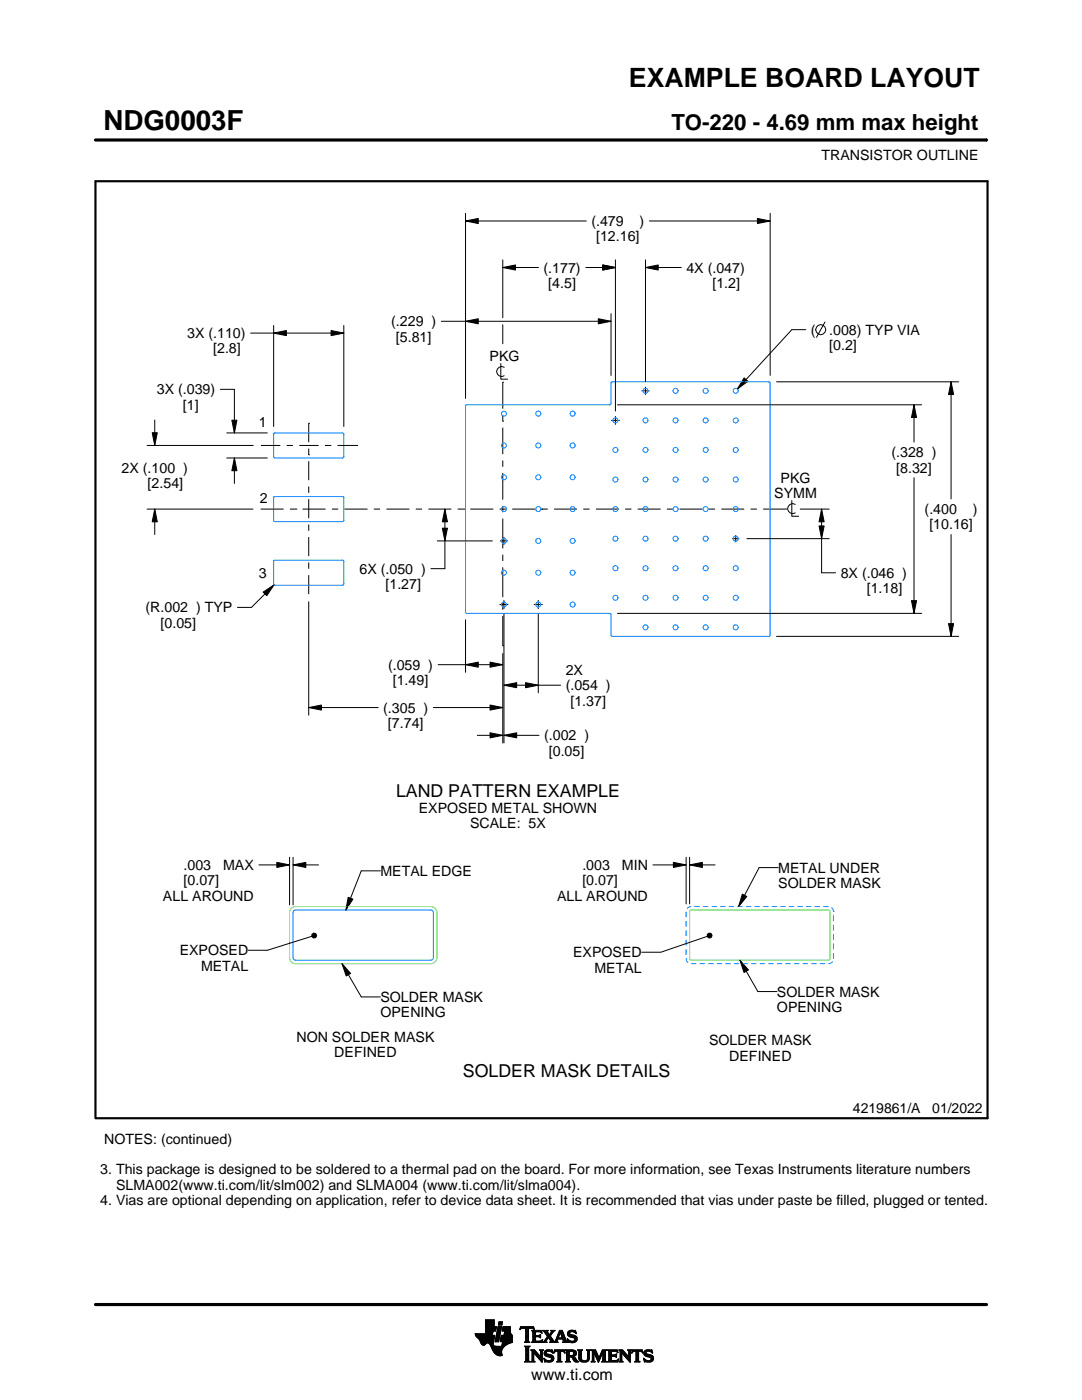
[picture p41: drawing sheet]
<svg xmlns="http://www.w3.org/2000/svg" width="216mm" height="279mm" viewBox="0 0 216 279" stroke-linecap="round" stroke-linejoin="round" font-family="sans-serif">
<defs><g id="words">
<text font-size="5.5" x="20.6" y="26">NDG0003F</text>
<text font-size="5.3" x="125.5" y="17.4">EXAMPLE BOARD LAYOUT</text>
<text font-size="4.4" x="134" y="26">TO-220 - 4.69 mm max height</text>
<g font-size="3.5">
<text x="79" y="159">LAND PATTERN EXAMPLE</text>
<text x="92.4" y="214.8">SOLDER MASK DETAILS</text>
</g>
<text font-size="3.2" x="106" y="275.3">www.ti.com</text>
<g font-size="2.8">
<text x="163.9" y="32">TRANSISTOR OUTLINE</text>
<text x="118" y="45.1">(.479</text>
<text x="127.6" y="45.1">)</text>
<text x="118.9" y="48.2">[12.16]</text>
<text x="108.5" y="54.4">(.177)</text>
<text x="109.4" y="57.5">[4.5]</text>
<text x="137" y="54.4">4X (.047)</text>
<text x="142.2" y="57.5">[1.2]</text>
<text x="78.1" y="65.1">(.229 )</text>
<text x="37.3" y="67.5">3X (.110)</text>
<text x="42.5" y="70.5">[2.8]</text>
<text x="79" y="68.2">[5.81]</text>
<text x="161.8" y="66.8">(</text>
<text x="165.5" y="66.8">.008) TYP VIA</text>
<text x="165.5" y="69.9">[0.2]</text>
<text x="97.7" y="72.1">PKG</text>
<text x="31.3" y="78.7">3X (.039)</text>
<text x="36.5" y="81.8">[1]</text>
<text x="51.7" y="85.2">1</text>
<text x="24.3" y="94.3">2X (.100 )</text>
<text x="177.9" y="91.3">(.328 )</text>
<text x="178.8" y="94.3">[8.32]</text>
<text x="29.5" y="97.4">[2.54]</text>
<text x="51.9" y="100.5">2</text>
<text x="154.5" y="99.5">SYMM</text>
<text x="155.8" y="96.4">PKG</text>
<text x="184.5" y="102.6">(.400</text>
<text x="185.4" y="105.7">[10.16]</text>
<text x="194.1" y="102.6">)</text>
<text x="51.7" y="115.4">3</text>
<text x="71.7" y="114.5">6X (.050 )</text>
<text x="76.9" y="117.6">[1.27]</text>
<text x="167.7" y="115.3">8X (.046 )</text>
<text x="172.9" y="118.4">[1.18]</text>
<text x="29" y="122.2">(R.002 ) TYP</text>
<text x="32" y="125.3">[0.05]</text>
<text x="77.4" y="133.7">(.059 )</text>
<text x="78.4" y="136.7">[1.49]</text>
<text x="112.9" y="134.7">2X</text>
<text x="112.9" y="137.8">(.054 )</text>
<text x="76.5" y="142.2">(.305 )</text>
<text x="113.8" y="140.8">[1.37]</text>
<text x="77.4" y="145.3">[7.74]</text>
<text x="108.6" y="147.8">(.002 )</text>
<text x="109.5" y="150.8">[0.05]</text>
<text x="83.6" y="162.2">EXPOSED METAL SHOWN</text>
<text x="93.8" y="165.3">SCALE: 5X</text>
<text x="36.6" y="173.6">.003</text>
<text x="44.5" y="173.6">MAX</text>
<text x="116.2" y="173.6">.003</text>
<text x="124.1" y="173.6">MIN</text>
<text x="32.5" y="179.7">ALL AROUND</text>
<text x="36.6" y="176.7">[0.07]</text>
<text x="75.9" y="174.8">METAL EDGE</text>
<text x="111.2" y="179.7">ALL AROUND</text>
<text x="116.2" y="176.7">[0.07]</text>
<text x="155.3" y="174.2">METAL UNDER</text>
<text x="155.3" y="177.2">SOLDER MASK</text>
<text x="35.9" y="190.7">EXPOSED</text>
<text x="114.4" y="191.1">EXPOSED</text>
<text x="40.1" y="193.7">METAL</text>
<text x="118.6" y="194.1">METAL</text>
<text x="75.9" y="200">SOLDER MASK</text>
<text x="75.9" y="203">OPENING</text>
<text x="155" y="198.9">SOLDER MASK</text>
<text x="155" y="201.9">OPENING</text>
<text x="59.1" y="207.9">NON SOLDER MASK</text>
<text x="141.5" y="208.6">SOLDER MASK</text>
<text x="66.7" y="211">DEFINED</text>
<text x="145.5" y="211.7">DEFINED</text>
<text x="170.2" y="222.2">4219861/A</text>
<text x="186" y="222.2">01/2022</text>
<text x="20.8" y="228.3">NOTES: (continued)</text>
<text x="20" y="234.4">3. This package is designed to be soldered to a thermal pad on the board. For more information, see Texas Instruments literature numbers</text>
<text x="23.2" y="237.4">SLMA002(www.ti.com/lit/slm002) and SLMA004 (www.ti.com/lit/slma004).</text>
<text x="20" y="240.5">4. Vias are optional depending on application, refer to device data sheet. It is recommended that vias under paste be filled, plugged or tented.</text>
</g>
</g></defs>
<g fill="none" stroke="#000" stroke-width=".2">
<path d="M19.1 27.9h177.7M196.8 27.7v.5M92.9 44.1l2.5-.5v1zM92.9 42.6v36.9M92.9 44.1h24.1M100.3 53.4l2.6-.5v1zM100.3 51.9v11.5M100.3 53.4h7.2M116.9 53.4h5.9M120.3 52.9l2.5 .5-2.5 .5zM122.8 51.9v30.1M128.8 53.4l2.5-.5v1z"/>
<path d="M128.8 51.9v24.3M128.8 53.4h7.1M129.6 44.1h24.1M151.1 43.6l2.6 .5-2.6 .5zM153.7 42.6v32.3M44 77.7h2.8v8.7M50 66.5h18.6M54.6 66.5l2.5-.5v1zM54.6 65v20.1M66.1 66l2.5 .5-2.5 .5zM68.6 65v20.1M88.1 64.1h33.8"/>
<path d="M92.9 64.1l2.5-.5v1zM99.9 72.5v3.2h1.4M100.3 76.3h.1M100.3 64.8v3.8M100.3 76.3v5.3M100.6 73.3a1 1 0 0 0-1.5 .8 1 1 0 0 0 1.5 .9M119.4 63.6l2.5 .5-2.5 .5zM121.9 62.6v12.3M128 78h1.6M128.8 77.2v1.6M148.5 75.4l.7 .7-2.1 1.5zM155 76.2h36.3"/>
<path d="M160.8 65.8h-2.8l-10.9 11.8M164.6 64.3l-1.7 3M189.8 76.2l.5 2.5h-1zM189.8 76.2v23.4M29.4 88.9h21.1M30.4 86.4h1l-.5 2.5zM30.9 83.8v5.1M45.2 91.4h8.1M45.2 86.4h8.1M46.3 83.9h1l-.5 2.5zM46.8 91.4l.5 2.5h-1zM46.8 91.4v5.1"/>
<path d="M52.1 88.9h3.8M57.2 88.9h1.3M59.7 88.9h3.9M61.6 90.8h.1M61.6 84.5h.1M61.6 84.5v3.8M61.6 89.5v1.3M61.6 92v3.8M61.6 97.1v1.3M61.6 99.6v3.8M64.8 88.9h1.3M67.4 88.9h3.8"/>
<path d="M71.2 88.9h.1M100.3 84.1h.1M100.3 82.8v1.3M100.3 85.3v5.3M100.3 91.9v1.3M100.3 94.4v5.3M121.9 83.9h1.8M122.8 83v1.8M123.2 80.8h60.7M158 99.9v3.1h1.4M182.4 80.8l.5 2.5h-1zM182.4 80.8v7.4"/>
<path d="M182.4 95.3v27.1M29.4 101.6h21.1M30.9 101.6l.5 2.5h-1zM30.9 101.6v5.1M52 101.6h4.6M52.5 118.2l2.2-1.5-1.5 2.2zM54.7 116.7l-4.5 4.5h-2.8M57.9 101.6h1.2M59.1 101.6h.1M60.4 101.6h4.6M61.6 104.7v1.2M61.6 107.2v3.8"/>
<path d="M61.6 112.3v1.2M61.6 114.8v3.8M66.2 101.6h1.3M68.7 101.6h4.6M74.6 101.6h1.2M77.1 101.6h4.6M83 101.6h1.2M85.5 101.6h4.6M87.2 107.9h11M88.3 105.4h1l-.5 2.5zM88.8 101.6l.5 2.5h-1zM88.8 101.6v11.9h-2.8"/>
<path d="M91.3 101.6h1.3M92.6 101.6h.1M93.8 101.6h4.6M99.7 101.6h1.3M99.8 107.9h1.5M100.3 101v1.2M100.3 103.5v5.9M100.3 110.7v1.3M100.3 113.2v6M100.6 107.2v1.5M100.6 119.8v1.7M102.2 101.6h4.6"/>
<path d="M107.4 119.8v1.7M108 101.6h.1M108 101.6h1.3M110.6 101.6h4.5M116.4 101.6h1.2M118.9 101.6h4.6M124.7 101.6h1.3M127.2 101.6h4.6M133.1 101.6h1.2M135.6 101.6h4.6M141.4 101.6h1.3M143.9 101.6h4.6"/>
<path d="M146.1 107.5h1.4M146.8 106.8v1.4M149 107.5h16.5M149.8 101.6h1.2M152.3 101.6h4.6M156.9 101.6h.1M158.7 100.7a1 1 0 0 0-1.6 .8 1 1 0 0 0 1.6 .9M159.7 101.6h5.8M163.4 105h1l-.5 2.5zM163.9 101.6l.5 2.5h-1zM163.9 101.6v12.7h2.8M181.9 119.9h1l-.5 2.5z"/>
<path d="M189.8 106.7v20.3M61.6 120.1v22.6M87.4 132.7h12.9M92.9 132.7l2.5-.6v1.1zM92.9 123.7v10.5M97.8 132.1l2.5 .6-2.5 .5zM99.7 120.7h1.7M100.3 120.4h.1M100.3 128.9h.1M100.3 120.4v1.3M100.3 122.9v6M100.3 130.4v17.9"/>
<path d="M100.6 136.7l2.5-.5v1.1zM100.6 122.5v25.8M100.6 136.7h11.3M104.9 136.2l2.5 .5-2.5 .6zM106.5 120.7h1.8M107.4 122.6v15.7M123.2 122.4h60.7M155 127h36.3M189.3 124.5h1l-.5 2.5zM61.6 141.2l2.5-.5v1zM61.6 141.2h13.9M86.5 141.2h13.8"/>
<path d="M95.2 146.8h5.1M97.8 140.7l2.5 .5-2.5 .5zM97.8 146.2l2.5 .6-2.5 .5zM100.6 146.8l2.5-.6v1.1zM100.6 146.8h7M51.7 172.6h6.1M55.2 172.1l2.6 .5-2.6 .5zM57.8 171.1v9.5M58.5 172.6l2.5-.5v1zM58.5 171.1v9.5M58.5 172.6h5.1M69.5 179.1l.9 .3-1.4 2.2z"/>
<path d="M75.9 173.8h-3.8l-3.1 7.8M130.3 172.6h6.6M134.4 172.1l2.5 .5-2.5 .5zM136.9 171.1v9.3M137.6 172.6l2.5-.5v1zM137.6 172.6h5.1M137.6 171.1v9.3M148.1 178.4l.9 .5-1.6 2zM155.3 173.2h-3.8l-4.1 7.7M62.2 186.9l-8.8 2.7h-3.9M62.2 186.5l.4-.3 .4 .1 .2 .4-.2 .4-.4 .1-.4-.3zM68.2 192.3l1.8 2-.9 .5z"/>
<path d="M68.2 192.3l3.9 6.7h3.8M141.1 186.9l-9.2 3.1h-3.8M141.1 186.5l.4-.3 .4 .1 .2 .4-.2 .4-.4 .1-.4-.3zM147.6 191.6l1.7 2-.8 .5zM147.6 191.6l3.6 6.3h3.8M94.8 266.2h3.5M94.8 266.3h3.5M94.9 266.4h3.3M94.9 266.5h3.8l-.2 1.2M94.9 266.5h3.8M95 266.6h3.7M95 266.7h3.7"/>
<path d="M95.1 266.8h3.6M95.2 266.9h3.4M95.3 267h3.3M95.4 267.1h3.2M95.5 267.2h3.1M95.6 267.3h3M95.7 267.4h2.8M95.7 267.5h2.8M95.8 267.6h2.7M95.8 267.7h2.7M95.9 267.8h2.6M95.9 267.9h2.5"/>
<path d="M95.9 268h2.5M96 268h1.1M96 268.1h1M96.1 268.2h.8M96.1 268.3h.7M96.2 268.4h.6M96.3 268.4h.4M96.9 266.1h1.4M96.9 266h1.4M96.9 265.9h1.4M96.9 265.8h1.5M96.9 265.7h1.5"/>
<path d="M96.9 264.7l2.2 .1-.2 .9h-.5l-.2 .8M96.9 265.6h2M96.9 265.5h2M96.9 265.4h2M96.9 265.3h2.1M96.9 265.2h2.1M96.9 265.1h2.1M96.9 265h2.1M96.9 264.9h2.1M96.9 264.8h2.2M96.9 264.6h1.7M96.9 264.5h1.7"/>
<path d="M96.9 264.4h1.7M96.9 264.3h1.7M96.9 264.2h1.7M96.9 264.1h1.7M96.9 264h1.7M96.9 263.9h1.7M96.9 263.8h1.7M96.9 263.7h1.7M96.9 263.6h1.7M96.9 263.5h1.7M96.9 263.4h1.7M97.5 268h.9"/>
<path d="M97.6 268.1h.8M97.7 268.2h.7M97.7 268.3h.7M97.8 268.4h.6M97.9 268.5h.6M97.9 268.6h.7M98 268.7h1.1M98 268.8h2.6M98 268.8h2.5M98.1 268.9h2.3M98.1 269h2.3M98.1 269.1h2.2"/>
<path d="M98.2 269.2h2.1M98.2 269.2h2M98.2 269.3h2M98.3 269.4h1.9M98.3 269.5h1.8M98.4 269.6h1.7M98.4 268v.4l.3 .2 2 .1M98.5 269.7h1.6M98.5 267.7l-.1 .3M98.5 269.8h1.6M98.6 269.9h1.5M98.6 264.8v-1.4h-1.7v2.8h-2.1l.1 .3 .7 .8 .7 1.1 .3 .1 .6-.5 .4 .1 1 1.8 .8 .6h.8l-.1-1 .8-1"/>
<path d="M98.6 270h1.5M98.7 270h1.4M98.8 270.1h1.3M98.8 267.7h.7M98.8 267.6h.7M98.8 267.5h.7M98.9 270.2h1.2M98.9 267.4h.7M98.9 267.3h.7M98.9 267.2h.7M98.9 267.1h.7M98.9 267h.7"/>
<path d="M98.9 270.3h1.3M99 266.9h.6M99 266.9h.7M99 266.8h.7M99 266.7h.7M99 266.6h.7M99 266.5h.7M99.1 270.4h1.1M99.1 266.4h.7M99.1 266.3h.7M99.1 266.2h.7M99.1 266.1h.7"/>
<path d="M99.1 266h.7M99.2 265.9h.7M99.2 265.8h.7M99.2 270.4h1M99.2 265.7h.7M99.2 265.6h.7M99.2 265.5h.7M99.3 265.4h.6M99.3 265.4h.7M99.3 265.3h.7M99.3 265.2h.7M99.3 265.1h.7"/>
<path d="M99.3 265h.7M99.4 270.5h.8M99.4 264.9h.7M99.4 264.8h.7M99.4 264.8h.7l-.6 3h-.7zM99.4 264.5l.2-.7h.7l-.2 .7h-.7M99.5 264.4h.6M99.5 264.3h.7M99.5 264.2h.7M99.5 264.1h.7M99.5 264h.7M99.5 263.9h.7"/>
<path d="M99.6 263.8h.7M99.8 270.6h.1M99.8 267.7h2.4M99.8 267.6h2.4M99.8 267.5h2.4M99.9 267.4h2.3M99.9 267.3h2.3M99.9 267.2h2.3M99.9 267.1h2.3M99.9 267h2.3M99.9 266.9h2.3M100 266.9h2.2"/>
<path d="M100 266.8h2.2M100 266.7h2.2M100 266.6h2.2M100 266.5h2.2M100.1 268.6h.7M100.2 268.5h.7M100.2 268.4h.8M100.2 268.4h.9M100.2 268.3h1M100.2 268.2h1.2M100.2 265.6h1.6M100.2 268.1h1.4"/>
<path d="M100.2 265.5h1.6M100.2 268h1.6M100.3 265.4h1.5M100.3 268h1.7M100.3 267.9h1.9M100.3 265.3h1.5M100.3 267.8h1.9M100.3 265.2h1.5M100.3 265.1h1.5M100.3 265h1.5M100.4 264.9h1.4M100.4 264.8h1.4"/>
<path d="M100.6 266.5l.1-.8h-.5l.2-.9h1.4l.1 1.1 .3 .6v1.4l-1.3 .6M100.6 266.4h1.5M100.6 266.3h1.4M100.6 266.2h1.4M100.6 266.1h1.3M100.7 266h1.2M100.7 265.9h1.2M100.7 265.8h1.1M100.7 265.7h1.1M102.2 266.5h-2.2l-.2 1.1 .5 .2-.2 .9M103.7 265.3h.1M103.8 265.2h.2"/>
<path d="M103.8 265h2.8M103.8 264.9h2.7M103.9 264.8h2.6M104.7 267.8h1M104.7 271.8h1.1M104.7 268.7h1M104.8 267.7h.7M104.8 271.7h.8M104.9 265.2h.6M104.9 268.9h.6M104.9 267.6h.6M104.9 267.5l-.2 .3"/>
<path d="M104.9 267.5h.6M104.9 267.4h.6M104.9 267.3h.6M104.9 267.2h.6M104.9 267.1h.6M104.9 267h.6M104.9 266.8h.6M104.9 266.7h.6M104.9 266.6h.6M104.9 266.5h.6M104.9 266.4h.6M104.9 266.3h.6"/>
<path d="M104.9 266.2h.6M104.9 266.1h.6M104.9 265.9h.6M104.9 265.8h.6M104.9 265.7h.6M104.9 265.6h.6M104.9 265.5h.6M104.9 265.4h.6M104.9 265.3h.6M104.9 271.5h.6M104.9 269h.6M104.9 271.4h.6"/>
<path d="M104.9 271.4v-2.4l-.2-.4h1.1l-.3 .4v2.4M104.9 271.4l-.2 .4h1.1l-.3-.4M104.9 271.3h.6M104.9 271.2h.6M104.9 271.1h.6M104.9 271h.6M104.9 270.9h.6M104.9 270.8h.6M104.9 270.6h.6M104.9 270.5h.6M104.9 270.4h.6M104.9 270.3h.6"/>
<path d="M104.9 270.2h.6M104.9 270.1h.6M104.9 270h.6M104.9 269.9h.6M104.9 269.8h.6M104.9 269.6h.6M104.9 269.5h.6M104.9 269.4h.6M104.9 269.3h.6M104.9 269.2h.6M104.9 269.1h.6M105.5 267.5l.2 .3"/>
<path d="M105.5 267.5v-2.3l.7-.1 .4 .3-.1-.6h-2.6l-.1 .6 .4-.3 .7 .1v2.3M105.7 267.8h-1M105.9 271.8h.8M105.9 269.4h.8M106.1 269.5h.7M106.1 267.8h2M106.1 271.7h.5M106.2 269.6h.7M106.2 271.5h.3M106.2 265.6h1.8M106.2 269.8h.8M106.2 271.4h.3"/>
<path d="M106.2 271.4l-.3 .4h.8l-.2-.4M106.2 271.3h.3M106.2 271.2h.3M106.2 271.1h.3M106.2 271h.3M106.2 270.9h.3M106.2 270.8h.3M106.2 270.6h.3M106.2 270.5h.3M106.2 270.4h.3M106.2 270.3h.3M106.2 270.2h.3"/>
<path d="M106.2 270.1h.3M106.2 270h1M106.2 269.9h.9M106.2 269.8v1.6M106.2 269.8l-.3-.4h.8l1.2 1.4M106.3 267.7h1.8M106.3 265.7h1.8M106.3 267.6h.6M106.3 265.8h.6M106.3 267.5l-.2 .3M106.3 267.5h.5M106.3 267.4h.5"/>
<path d="M106.3 267.3h.5M106.3 267.2h.5M106.3 267.1h.5M106.3 267h.5M106.3 266.8h.5M106.3 266.7h1.6M106.3 266.6h1.6M106.3 266.5h.5M106.3 266.4h.5M106.3 266.3h.5M106.3 266.2h.5M106.3 266.1h.5"/>
<path d="M106.3 265.9h.5M106.4 265.2h.2M106.5 270h.1M106.5 270v1.4M106.5 265.3h.1M106.6 270.1h.7M106.7 270.2h.7M106.8 270.3h.7M106.8 265.9l.2-.1h.6l.6 .2-.2-.5h-1.9l.2 .3v1.7M106.8 265.9v.6h.8l.3-.2v.7M106.9 270.4h.7M107 270.5h.7"/>
<path d="M107.1 270.6h.7M107.2 270.8h1M107.3 270.9h.9M107.4 271h.8M107.5 271.1h.7M107.6 271.2h.6M107.6 266.5h.3M107.7 271.3h.5M107.7 269.4h.7M107.7 266.8h.2M107.7 267.6h.5M107.8 266.4h.1"/>
<path d="M107.8 271.4h.4M107.8 267h.1M107.8 265.8h.3M107.8 269.5h.5M107.9 271.5h.3M107.9 269.6h.3M107.9 267l-.3-.2h-.8l.1 .8h.9l.5-.2M107.9 269.8h.3M107.9 270.6h.3M107.9 270.5h.3M107.9 270.4h.3M107.9 270.3h.3"/>
<path d="M107.9 270.2h.3M107.9 270.1h.3M107.9 270h.3M107.9 269.9h.3M107.9 269.8v1M107.9 269.8l-.2-.4h.7l-.2 .4M108 271.7h.2M108 265.9h.1M108 267.5h.2M108.1 271.8h.1M108.1 266.1h.1M108.2 267.4h.1"/>
<path d="M108.2 269.8v2.1l-1.7-1.9M108.2 267.8h.9M108.3 267.4l-.2 .5-2-.1M108.3 265.6h1M108.5 267.7h.5M108.5 271.1l.8 .4h.5l.2-.1-.1-.4-1-.4-.3-.3 .1-.7 .7-.2 .6 .1 .2-.1 .1 .6-.9-.3-.3 .1-.1 .3 1.3 .4 .2 .6M108.5 271.1h.1M108.5 265.7h.7M108.5 271.2h.2M108.6 271.3h.2M108.6 270.1h.4M108.6 270h.4"/>
<path d="M108.6 270.2h.6M108.6 267.6h.4M108.6 271.4h.4M108.6 269.9h.4M108.6 270.3h1M108.6 265.8h.7M108.6 271.5h.8M108.6 269.8h.5M108.7 271.7h1.5M108.7 270.4h1.3M108.7 267.5h.3M108.7 271.8h.1"/>
<path d="M108.7 265.9h.6M108.7 269.6h1.5M108.8 267.4h.3M108.8 270.5h1.5M108.8 266.1h.6M108.8 269.5h1.4M108.8 267.3h.4M108.9 266.2h.6M108.9 267.2h.4M108.9 266.3h.6M108.9 270.6h1.5M109 267.1h.3"/>
<path d="M109 266.4h1M109.1 271.8h.9M109.1 269.4h.7M109.1 267h.9M109.1 266.5h.8M109.1 267.8h-.9M109.2 266.8h.8M109.2 266.6h.6M109.2 266.7h.7M109.2 266.7l-.6 .9-.4 .2M109.3 270.8h1.1M109.5 267.1h.6"/>
<path d="M109.6 267.2h.6M109.7 271.5h.7M109.7 267.3h.6M109.7 267.8l.2-.2-.5-.7-.4 .8 .1 .1M109.7 267.8h1.6M109.7 266.3h.4M109.7 267.4h.6M109.8 270.9h.7M109.8 266.2h.3M109.8 266.6l.9 1.2 1-2.3h.5l.8 2.1 .3 .2M109.8 267.5h.6M109.9 266.1h.3"/>
<path d="M109.9 269.8h.4M109.9 267.6h.6M109.9 267.7h.7M109.9 271.4h.5M109.9 265.9h.4M110 271h.5M110 265.6h.7M110 265.9l-.4 .5-.4-.6 .2-.3h-1.1l.9 1.2M110 265.9l.1-.2-.2-.2h.8l-.9 1.1M110 271.3h.5M110 265.8h.4M110 271.1h.5"/>
<path d="M110 271.2h.5M110.1 269.4h.1M110.1 265.7h.4M110.1 269.9h.2M110.2 270h.1M110.5 270h.1M110.5 269.9h.2M110.5 271.1l-.2 .5-.8 .3-.6-.2-.2 .1-.2-.7M110.5 269.8h.3M110.6 269.6h2.1M110.6 269.5h2M110.6 269.4h2"/>
<path d="M110.7 267.7h.5M110.8 267.6h.4M110.9 267.5h.3M110.9 267.4h.3M111 267.3h.3M111 267.2h1.8M111 267.1h1.8M111.1 267h.3M111.1 271.8h1M111.1 266.8h.4M111.2 266.7h.3M111.2 267.5l.1-.2h1l.1 .2"/>
<path d="M111.2 267.5v.3h.1M111.2 266.6h.3M111.3 266.5h.3M111.3 271.7h.6M111.3 266.4h.3M111.3 271.5h.6M111.3 267.8h-1.6M111.3 269.8h.6M111.4 266.3h.3M111.4 271.4h.5M111.4 271.4l-.1-1.7h-.4l-.4 .4 .2-.7h1.9l.1 .7-.3-.4h-.5v1.7M111.4 270.5h.5"/>
<path d="M111.4 270.4h.5M111.4 270.3h.5M111.4 270.2h.5M111.4 270.1h.5M111.4 270h.5M111.4 269.9h.5M111.4 271.4l-.3 .4h1l-.2-.4M111.4 271.3h.5M111.4 271.2h.5M111.4 271.1h.5M111.4 271h.5M111.4 270.9h.5"/>
<path d="M111.4 270.8h.5M111.4 270.6h.5M111.4 266.2h.3M111.4 266.1h.4M111.5 265.9h.9M111.5 265.8h.8M111.6 265.7h.7M111.6 265.6h.6M111.8 265.9l.4 1.1h-.8zM111.9 266.1h.5M111.9 266.2h.5M111.9 266.3h.6"/>
<path d="M112 266.4h.5M112 266.5h.6M112.1 266.6h.5M112.1 266.7h.6M112.1 266.8h.6M112.2 267h.5M112.2 267.8h1.1M112.3 267.3h.6M112.3 267.4h.6M112.4 267.5h.6M112.4 267.5v.3h-.2M112.4 269.8h.3"/>
<path d="M112.4 267.6h.6M112.4 267.7h.7M112.6 269.9h.1M112.6 270h.2M112.8 271.8h1M112.8 269.4h1.6M113 269.5h1.7M113 271.7h.7M113 269.6h1.9M113 271.5h.6M113 269.8h.6M113 271.4h.6"/>
<path d="M113 271.4l-.2 .4h1l-.2-.4M113 271.3h.6M113 271.2h.6M113 271.1h.6M113 271h.6M113 270.9h.6M113 270.8h1.5M113 270.6h1.6M113 270.5h1.8M113 270.4h.6M113 270.3h.6M113 270.2h.6"/>
<path d="M113 270.1h.6M113 270h.6M113 269.9h.6M113 269.8v1.6M113 269.8l-.2-.4h1.4l.6 .2 .2 .3v.4l-.2 .3-.4 .1M113.2 267.3h.2M113.2 267.4h.3M113.2 266.2h.5M113.2 266.3h.6M113.2 266.1h.5M113.3 267.5h.3M113.3 267.8h-1.1"/>
<path d="M113.3 266.4h.9M113.3 265.9h.4M113.3 267.6h.6M113.3 266.5h1.3M113.3 267.7h1.6M113.3 265.8h.5M113.3 267.8h.2M113.4 266.6h1.5M113.4 265.7h1.5M113.4 265.7l.5-.2 .7 .1 .2-.1 .1 .7-.7-.4h-.4l-.1 .3 .1 .2 .9 .2 .4 .3 .1 .5-.3 .5-.6 .2-.7-.2-.2 .1-.2-.7 .9 .5 .5-.1 .1-.3-.2-.3-1.1-.4-.2-.4zM113.5 266.7h1.5M113.5 265.6h1.4"/>
<path d="M113.6 271.4v-.6h.4l.7 1h.8M113.6 269.9l.1-.2 .7 .2v.4l-.4 .2M113.6 269.9v.6M113.7 267.8h1.1M113.8 266.8h1.3M113.8 265.5h.6M114 268h.4M114.1 270.9h.6M114.2 271h.6M114.2 271.1h.7M114.3 271.2h.6M114.3 267h.8"/>
<path d="M114.3 269.8h.7M114.3 270.4h.6M114.4 271.3h.6M114.4 270.7l1.1 1.1M114.4 270.7h.1M114.4 271.4h.7M114.4 269.9h.6M114.4 270.3h.6M114.5 267.6h.5M114.5 270.2h.5M114.5 270h.5M114.5 265.8h.4"/>
<path d="M114.5 270.1h.5M114.5 271.5h.7M114.6 271.7h.7M114.6 267.1h.6M114.6 267.5h.5M114.7 267.2h.5M114.7 267.4h.5M114.7 265.9h.3M114.7 267.3h.5M114.7 271.8h.8M114.8 266.1h.2M114.9 266.2h.1"/>
<path d="M115.3 269.4h.9M115.4 269.5h.7M115.5 269.6h.5M115.5 269.8h.5M115.5 269.8v1.4l.4 .5 .6 .2 .7-.1 .3-.3 .1-.5M115.5 271h.5M115.5 270.9h.5M115.5 270.8h.5M115.5 270.6h.5M115.5 270.5h.5M115.5 270.4h.5M115.5 270.3h.5"/>
<path d="M115.5 270.2h.5M115.5 270.1h.5M115.5 270h.5M115.5 269.9h.5M115.5 269.8l-.2-.4h.9l-.2 .4M115.5 271.1h.5M115.5 271.2h.5M115.5 271.3h.6M115.6 271.4h.6M115.7 271.5h.8M115.8 271.7h1.5M116 271l.2 .4 .5 .2 .4-.2 .2-.4"/>
<path d="M116 269.8v1.2M116 271.8h1.1M116.8 271.5h.6M117 269.4h.8M117.1 271.4h.4M117.2 269.5h.5M117.2 271.3h.4M117.2 269.6h.4M117.2 271.2h.4M117.2 271.1h.4M117.3 269.8h.3M117.3 271h.3"/>
<path d="M117.3 270.9h.3M117.3 270.8h.3M117.3 270.6h.3M117.3 270.5h.3M117.3 270.4h.3M117.3 270.3h.3M117.3 270.2h.3M117.3 270.1h.3M117.3 270h.3M117.3 269.9h.3M117.6 269.8l.2-.4h-.8l.2 .3 .1 1.3M117.6 269.8v1.2"/>
<path d="M118 271.8h.7M118 269.4h.8M118.1 269.5h.8M118.1 271.7h.5M118.2 269.6h.7M118.2 271.5h.3M118.2 269.8h.8M118.2 271.4h.3M118.2 269.8l-.2-.4h.8l.7 1.6 .7-1.6h.9l-.3 .4M118.2 271.4l-.2 .4h.7l-.2-.4M118.2 271.3h.3M118.2 271.2h.3"/>
<path d="M118.2 271.1h.3M118.2 271h.3M118.2 270.9h.3M118.2 270.8h.3M118.2 270.6h.3M118.2 270.5h.3M118.2 270.4h.3M118.2 270.3h.3M118.2 270.2h.3M118.2 270.1h.3M118.2 270h.9M118.2 269.9h.8"/>
<path d="M118.2 269.8v1.6M118.6 270.1h.5M118.6 270.2h.6M118.7 270.3h.5M118.7 270.4h.6M118.8 270.5h.5M118.8 270.6h.6M118.9 270.8h.5M118.9 270.9h.6M119 271h.8M119 271.1h.8M119.1 271.2h.6"/>
<path d="M119.1 271.3h.6M119.2 271.4h.4M119.2 271.5h.4M119.3 271.7h.2M119.3 271.8h.2M119.6 270.9h.3M119.6 270.8h.3M119.7 270.6h.3M119.7 270.5h.3M119.8 270.4h.3M119.8 270.3h.3M119.9 270.2h.3"/>
<path d="M119.9 270.1h.3M120 270h.8M120 269.9h.8M120 269.8h.8M120.1 271.8h1M120.1 269.6h.7M120.1 269.5h.8M120.2 269.4h.9M120.2 271.7h.7M120.3 271.5h.5M120.3 271.4h.5M120.3 271.4l-.2 .4h1l-.3-.4"/>
<path d="M120.3 271.4v-1.5l-.9 2-.9-2v1.5M120.3 271.3h.5M120.3 271.2h.5M120.3 271.1h.5M120.3 271h.5M120.3 270.9h.5M120.3 270.8h.5M120.3 270.6h.5M120.3 270.5h.5M120.3 270.4h.5M120.3 270.3h.5M120.3 270.2h.5"/>
<path d="M120.3 270.1h.5M120.8 269.8v1.6M121.2 271.8h2M121.2 269.4h1.9M121.4 269.5h1.8M121.4 271.7h1.9M121.5 269.6h1.7M121.5 271.5h1.8M121.5 269.8h.5M121.5 271.4h.5M121.5 269.8l-.3-.4h1.9l.2 .6M121.5 269.9h.5"/>
<path d="M121.5 269.8v1.6M121.5 271.3h.5M121.5 271.2h.5M121.5 271.1h.5M121.5 271h.5M121.5 270.9h.5M121.5 270.8h.5M121.5 270.6h1.5M121.5 270.5h1.5M121.5 270.4h1.5M121.5 270.3h.5M121.5 270.2h.5"/>
<path d="M121.5 270.1h.5M121.5 270h.5M122.6 270.4l.4-.2v.7l-.2-.2h-.8v.7l.2 .1M122.9 270.8h.1M122.9 270.3h.1M123 269.8h.3M123.1 271.4h.3M123.2 269.9h.1M123.3 270h.1M123.3 270l-.4-.3h-.8l-.1 .7M123.3 271.3h.1M123.4 271.2h.1"/>
<path d="M123.4 271.2l-.2 .6h-2l.3-.4M123.4 271.2l-.3 .3h-.4M123.5 271.8h.8M123.5 269.4h.7M123.6 269.5h.7M123.7 271.7h.5M123.7 269.6h.7M123.7 271.5h.4M123.7 269.8h.8M123.7 271.4h.4M123.7 271.4l-.2 .4h.8l-.2-.4M123.7 271.3h.4"/>
<path d="M123.7 271.2h.4M123.7 271.1h.4M123.7 271h.4M123.7 270.9h.4M123.7 270.8h.4M123.7 270.6h.4M123.7 270.5h.4M123.7 270.4h.4M123.7 270.3h.4M123.7 270.2h.4M123.7 270.1h.4M123.7 270h1"/>
<path d="M123.7 269.9h.9M123.7 269.8v1.6M123.7 269.8l-.2-.4h.7l1.2 1.4 .1-1M124.1 270v1.4M124.1 270h.1M124.2 270.1h.6M124.2 270.2h.7M124.3 270.3h.7M124.4 270.4h.7M124.5 270.5h.7M124.6 270.6h.7M124.7 270.8h1.1"/>
<path d="M124.8 270.9h1M124.9 271h.9M125 271.1h.8M125.1 271.2h.7M125.2 271.3h.6M125.2 269.4h.8M125.3 271.4h.5M125.4 269.5h.5M125.4 271.5h.4M125.4 269.6h.4M125.5 269.8h.3M125.5 269.8l-.3-.4h.8l-.2 .4"/>
<path d="M125.5 270.4h.3M125.5 270.3h.3M125.5 270.2h.3M125.5 270.1h.3M125.5 270h.3M125.5 269.9h.3M125.5 270.6h.3M125.5 270.5h.3M125.5 271.7h.3M125.6 271.8h.2M125.8 269.8v2.1l-1.7-1.9M126 270h.1"/>
<path d="M126.1 269.9h.1M126.1 269.8h.3M126.1 269.6h2.1M126.2 269.5h2M126.2 269.4h2M126.6 271.8h1.1M126.9 271.7h.6M126.9 271.5h.5M126.9 269.8h.5M126.9 271.4h.5M126.9 271.4v-1.7h-.5l-.3 .4 .1-.7h1.9l.2 .7-.4-.4h-.5v1.7M126.9 270.5h.5"/>
<path d="M126.9 270.4h.5M126.9 270.3h.5M126.9 270.2h.5M126.9 270.1h.5M126.9 270h.5M126.9 269.9h.5M126.9 271.4l-.3 .4h1.1l-.3-.4M126.9 271.3h.5M126.9 271.2h.5M126.9 271.1h.5M126.9 271h.5M126.9 270.9h.5"/>
<path d="M126.9 270.8h.5M126.9 270.6h.5M128 269.8h.3M128.1 269.9h.2M128.2 270h.1M128.4 271.1h.1M128.4 271.2h.2M128.5 271.3h.2M128.5 270.1h.4M128.5 270h.4M128.5 270.2h.6M128.5 271.4h.4"/>
<path d="M128.5 269.9h.4M128.5 270.3h1M128.5 271.5h.8M128.5 269.8h.5M128.6 271.7h1.5M128.6 270.4h1.3M128.6 271.8h.1M128.6 269.6h1.5M128.7 270.5h1.5M128.7 269.5h1.4M128.8 270.6h1.5M128.9 271.8h1"/>
<path d="M129 269.4h.7M129.1 270.8l-.6-.4 .1-.7 .5-.3 .8 .1 .2-.1 .1 .7-.8-.4-.4 .1-.1 .2 1.3 .5 .2 .6M129.1 270.8l.7 .2v.4l-.6 .1-.8-.4M129.2 270.8h1.1M129.6 271.5h.7M129.6 270.9h.8M129.8 269.8h.4M129.8 271.4h.5M129.9 271h.5M129.9 271.3h.5M129.9 271.1h.5M129.9 271.2h.5"/>
<path d="M129.9 269.4h.2M130 269.9h.2M130.1 270h.1M130.4 271.1l-.3 .5-.7 .3-.6-.2-.2 .1-.2-.7"/>
<circle cx="163.8" cy="65.8" r="1"/>
</g>
<g fill="#000">
<path d="M92.9 44.1l2.5-.5v1zM100.3 53.4l2.6-.5v1zM120.3 52.9l2.5 .5-2.5 .5zM128.8 53.4l2.5-.5v1zM151.1 43.6l2.6 .5-2.6 .5zM54.6 66.5l2.5-.5v1zM66.1 66l2.5 .5-2.5 .5zM92.9 64.1l2.5-.5v1zM119.4 63.6l2.5 .5-2.5 .5zM148.5 75.4l.7 .7-2.1 1.5zM189.8 76.2l.5 2.5h-1zM30.4 86.4h1l-.5 2.5z"/>
<path d="M46.3 83.9h1l-.5 2.5zM46.8 91.4l.5 2.5h-1zM182.4 80.8l.5 2.5h-1zM30.9 101.6l.5 2.5h-1zM52.5 118.2l2.2-1.5-1.5 2.2zM88.8 101.6l.5 2.5h-1zM88.3 105.4h1l-.5 2.5zM163.9 101.6l.5 2.5h-1zM163.4 105h1l-.5 2.5zM92.9 132.7l2.5-.6v1.1zM97.8 132.1l2.5 .6-2.5 .5zM100.6 136.7l2.5-.5v1.1z"/>
<path d="M104.9 136.2l2.5 .5-2.5 .6zM181.9 119.9h1l-.5 2.5zM189.3 124.5h1l-.5 2.5zM61.6 141.2l2.5-.5v1zM97.8 140.7l2.5 .5-2.5 .5zM97.8 146.2l2.5 .6-2.5 .5zM100.6 146.8l2.5-.6v1.1zM55.2 172.1l2.6 .5-2.6 .5zM58.5 172.6l2.5-.5v1zM134.4 172.1l2.5 .5-2.5 .5zM137.6 172.6l2.5-.5v1zM62.2 186.5l.4-.3 .4 .1 .2 .4-.2 .4-.4 .1-.4-.3z"/>
<path d="M68.2 192.3l1.8 2-.9 .5zM69.5 179.1l.9 .3-1.4 2.2zM141.1 186.5l.4-.3 .4 .1 .2 .4-.2 .4-.4 .1-.4-.3zM148.1 178.4l.9 .5-1.6 2zM147.6 191.6l1.7 2-.8 .5z"/>
</g>
<path d="M19 36.2h178.1v187h-178.1z" fill="none" stroke="#000" stroke-width=".43"/>
<path d="M19 27.9h177.8M19 260.3h177.8" fill="none" stroke="#000" stroke-width=".63"/>
<g fill="none" stroke="#0080ff" stroke-width=".2">
<path d="M54.7 99.2l13.7-.1 .2 .2v4.5l-.2 .3h-13.5l-.3-.2zM54.7 86.5l13.7-.1 .2 .3v4.4l-.2 .3h-13.5l-.3-.3zM121.9 80.5l-.2 .3-28.7 .1v41.4l28.7 .1 .2 .3v4.1l.3 .2 31.4-.1v-50.6l-31.4-.1-.3 .3v4M54.7 111.9l13.7-.1 .2 .2v4.5l-.2 .3h-13.5l-.3-.2zM58.6 181.8l.4-.2 27.2 .1 .3 .4-.1 9.3-.4 .2h-27.3l-.2-.5v-9zM136.9 191.3h.1M136.9 191.3l.1 .5 .3 .3M136.9 181.9v1.2M136.9 183.8v1.1M136.9 185.7v1.1M136.9 187.6v1.1M136.9 189.4v1.2"/>
<path d="M137.9 180.9l-.5 .1-.3 .3M137.9 192.3h1M138.6 180.9h1M139.6 192.3h1M140.3 180.9h1M141.3 192.3h1.1M142 180.9h1M143 192.3h1.1M143.7 180.9h1.1M144.8 192.3h1M145.4 180.9h1.1M146.5 192.3h1"/>
<path d="M147.2 180.9h1M148.2 192.3h1M148.9 180.9h1M149.9 192.3h1M150.6 180.9h1M151.6 192.3h1M152.3 180.9h1M153.3 192.3h1M154 180.9h1M155 192.3h1.1M155.7 180.9h1M156.7 192.3h1.1"/>
<path d="M157.4 180.9h1.1M158.5 192.3h1M159.1 180.9h1.1M160.2 192.3h1M160.9 180.9h1M161.9 192.3h1M162.6 180.9h1M163.6 192.3h1M164.3 180.9h1M165.9 181.1l.3 .4 .1 .4M166.1 191.9l-.3 .3-.5 .1M166.3 181.9h.1"/>
<path d="M166.3 182.7v1.1M166.3 184.6v1.1M166.3 186.4v1.2M166.3 188.3v1.1M166.3 190.2v1.1"/>
<circle cx="128.8" cy="78" r=".5"/>
<circle cx="134.8" cy="78" r=".5"/>
<circle cx="140.8" cy="78" r=".5"/>
<circle cx="146.8" cy="78" r=".5"/>
<circle cx="100.6" cy="88.9" r=".5"/>
<circle cx="100.6" cy="82.5" r=".5"/>
<circle cx="100.6" cy="95.2" r=".5"/>
<circle cx="107.4" cy="95.3" r=".5"/>
<circle cx="107.4" cy="88.9" r=".5"/>
<circle cx="107.4" cy="82.5" r=".5"/>
<circle cx="114.3" cy="95.3" r=".5"/>
<circle cx="114.3" cy="82.6" r=".5"/>
<circle cx="114.3" cy="88.9" r=".5"/>
<circle cx="122.8" cy="89.8" r=".5"/>
<circle cx="122.8" cy="95.7" r=".5"/>
<circle cx="122.8" cy="83.9" r=".5"/>
<circle cx="128.8" cy="89.8" r=".5"/>
<circle cx="128.8" cy="95.7" r=".5"/>
<circle cx="128.8" cy="83.9" r=".5"/>
<circle cx="134.8" cy="89.8" r=".5"/>
<circle cx="134.8" cy="95.7" r=".5"/>
<circle cx="134.8" cy="83.9" r=".5"/>
<circle cx="140.8" cy="89.8" r=".5"/>
<circle cx="140.8" cy="95.7" r=".5"/>
<circle cx="140.8" cy="83.9" r=".5"/>
<circle cx="146.8" cy="89.8" r=".5"/>
<circle cx="146.8" cy="95.7" r=".5"/>
<circle cx="146.8" cy="83.9" r=".5"/>
<circle cx="100.6" cy="101.6" r=".5"/>
<circle cx="100.6" cy="114.3" r=".5"/>
<circle cx="100.6" cy="107.9" r=".5"/>
<circle cx="107.4" cy="107.9" r=".5"/>
<circle cx="107.4" cy="114.3" r=".5"/>
<circle cx="107.4" cy="101.6" r=".5"/>
<circle cx="114.3" cy="114.3" r=".5"/>
<circle cx="114.3" cy="107.9" r=".5"/>
<circle cx="114.3" cy="101.6" r=".5"/>
<circle cx="122.8" cy="119.3" r=".5"/>
<circle cx="122.8" cy="113.4" r=".5"/>
<circle cx="122.8" cy="107.5" r=".5"/>
<circle cx="122.8" cy="101.6" r=".5"/>
<circle cx="128.8" cy="101.6" r=".5"/>
<circle cx="128.8" cy="107.5" r=".5"/>
<circle cx="128.8" cy="113.4" r=".5"/>
<circle cx="128.8" cy="119.3" r=".5"/>
<circle cx="134.8" cy="119.3" r=".5"/>
<circle cx="134.8" cy="113.4" r=".5"/>
<circle cx="134.8" cy="107.5" r=".5"/>
<circle cx="134.8" cy="101.6" r=".5"/>
<circle cx="140.8" cy="107.5" r=".5"/>
<circle cx="140.8" cy="119.3" r=".5"/>
<circle cx="140.8" cy="113.4" r=".5"/>
<circle cx="140.8" cy="101.6" r=".5"/>
<circle cx="146.8" cy="119.3" r=".5"/>
<circle cx="146.8" cy="101.6" r=".5"/>
<circle cx="146.8" cy="107.5" r=".5"/>
<circle cx="146.8" cy="113.4" r=".5"/>
<circle cx="100.6" cy="120.7" r=".5"/>
<circle cx="107.4" cy="120.6" r=".5"/>
<circle cx="114.3" cy="120.7" r=".5"/>
<circle cx="128.8" cy="125.2" r=".5"/>
<circle cx="134.8" cy="125.2" r=".5"/>
<circle cx="140.8" cy="125.2" r=".5"/>
<circle cx="146.8" cy="125.2" r=".5"/>
</g>
<path d="M58.3 181.2l.7-.3h27a1.2 1.2 0 0 1 1.2 1.2v9a1.2 1.2 0 0 1-1.2 1.2h-27a1.2 1.2 0 0 1-1.2-1.2v-9v-.4zM137.7 181.7h27.8l.1 .2v9.6l-.3 .1h-27.5l-.2-.3z" fill="none" stroke="#6ef200" stroke-width=".2"/>
<use href="#words"/>
</svg>
